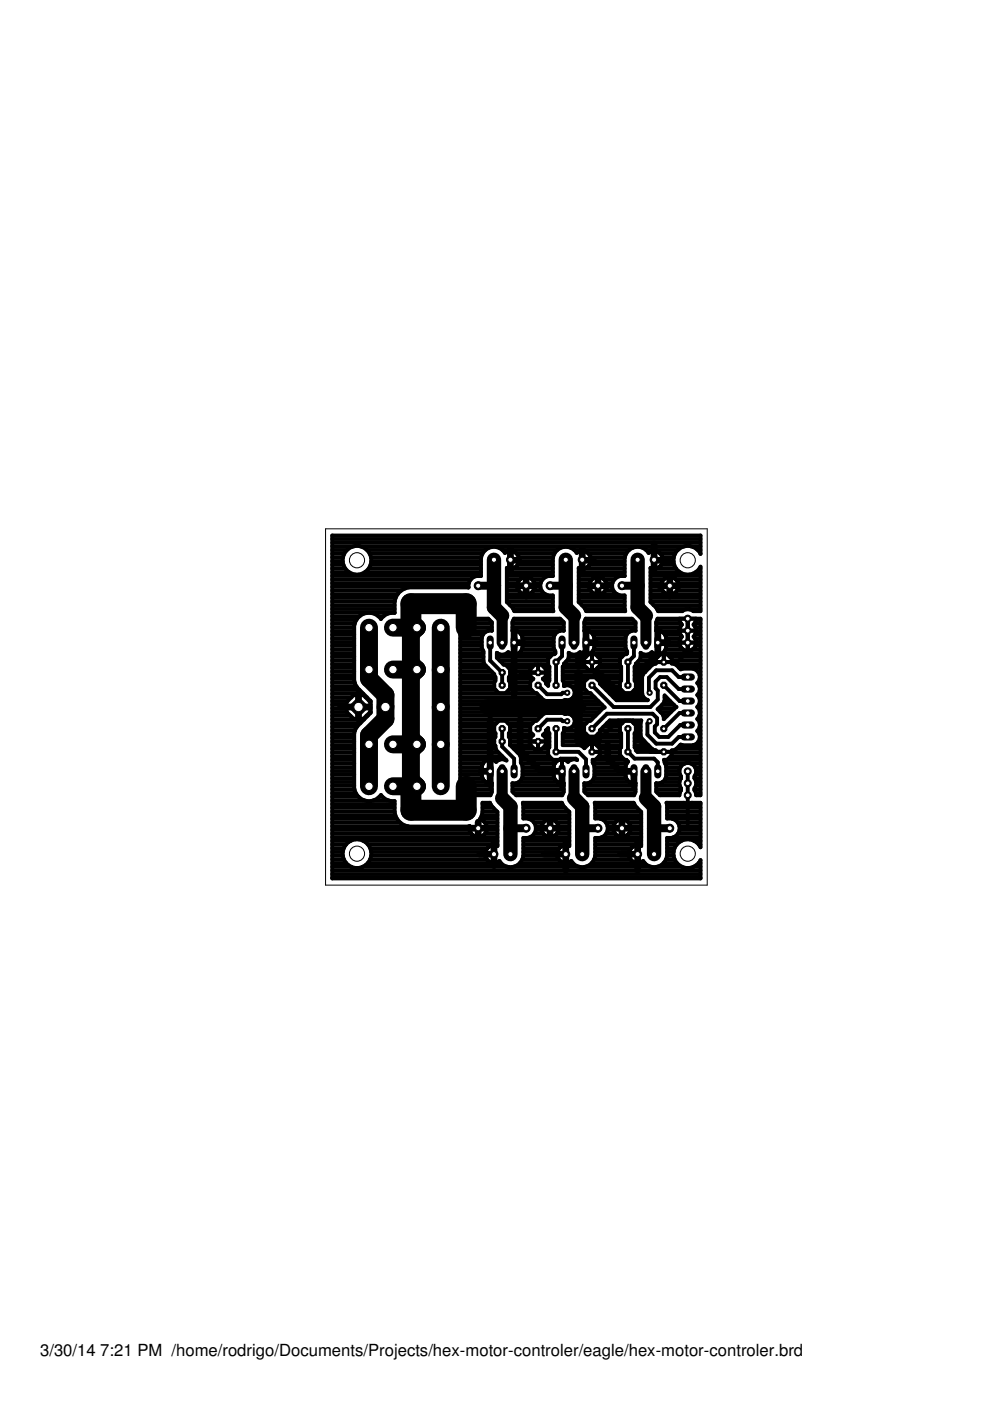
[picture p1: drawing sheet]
<svg xmlns="http://www.w3.org/2000/svg" width="210mm" height="297mm" viewBox="0 0 210 297" stroke-linecap="round" stroke-linejoin="round" font-family="sans-serif">
<defs><g id="words">
<g font-size="3.5">
<text x="8.5" y="287.5">3/30/14</text>
<text x="21.3" y="287.5">7:21 PM /home/rodrigo/Documents/Projects/hex-motor-controler/eagle/hex-motor-controler.brd</text>
</g>
</g></defs>
<g fill="none" stroke="#000" stroke-width=".83">
<path d="M70.4 119.7h2.4M70.4 119h2.3M70.4 118.2h2.3M70.4 117.4h2.6M70.4 116.6h3.2M70.4 115.8h4.7M70.4 115.1h78.1M70.4 114.3h78.1M76.3 115.8h68.9M77.8 116.6h25.1M78.4 117.4h23.9M78.6 119.7h23.4"/>
<path d="M78.7 118.2h23.3M78.7 119h23.3M106.5 116.6h11.7M108.2 118.7h1.9M108.2 116.8v3.8M108.2 119.7h.1M108.2 119h.1M108.2 118.2h.1M108.2 117.4h.1M109.6 117.4h7.9M109.8 119.7a1.86 1.86 0 0 0-.3-2.4 1.86 1.86 0 0 0-2.4-.1 2.76 2.76 0 0 0-3-1.2 2.76 2.76 0 0 0-2.1 2.3v3.8a2.14 2.14 0 0 0-2.7 2.5M109.8 119.7l-.5 .5-.7 .3"/>
<path d="M109.8 119.7h7.4M110 118.2h7.3M110.1 119h7.1M121.8 116.6h11.6M123.4 118.7h1.9M123.4 116.8v3.8M123.4 119.7h.1M123.4 119h.1M123.4 118.2h.1M123.4 117.4h.1M124.8 117.4h8M125 119.7a1.86 1.86 0 0 0-.3-2.4 1.86 1.86 0 0 0-2.4-.1 2.74 2.74 0 0 0-2.9-1.2 2.74 2.74 0 0 0-2.2 2.3v3.8a2.13 2.13 0 0 0-2.7 2.1 2.13 2.13 0 0 0 2.7 2v2.9"/>
<path d="M125 119.7l-.5 .5-.7 .3M125 119.7h7.4M125.2 118.2h7.3M125.3 119h7.1M137 116.6h6.7M138.7 116.8v3.8M138.7 118.7h1.8M138.7 119.7h.1M138.7 119h.1M138.7 118.2h.1M138.7 117.4h.1M140 117.4h3.2"/>
<path d="M140.2 119.7h2.8M140.3 119.7a1.87 1.87 0 0 0-.4-2.4 1.87 1.87 0 0 0-2.4-.1 2.76 2.76 0 0 0-2.9-1.2 2.76 2.76 0 0 0-2.2 2.3v3.8a2.13 2.13 0 0 0-2.6 2.1 2.13 2.13 0 0 0 2.6 2v2.9M140.5 118.2h2.4M140.5 119h2.3M146.5 115.8h2M147.9 116.6h.6M148.5 117.4h.1M148.5 117.4v-3.9h-78.1v72.7h78.1v-3.8a3 3 0 0 1-2.8 1.6 3 3 0 0 1-2.7-1.8M148.5 117.4a3 3 0 0 0-4.6-1 3 3 0 0 0 0 4.7 3 3 0 0 0 4.6-1v9.5h-1.5a1.91 1.91 0 0 0-2.4 0h-5.1l-.4-.8-1.2-1.1v-7.3a1.88 1.88 0 0 0 2.4-.7M70.4 139.3h4.7M70.4 138.5h4.7M70.4 137.7h4.7"/>
<path d="M70.4 136.9h4.7M70.4 136.1h4.7M70.4 135.4h4.7M70.4 134.6h4.7M70.4 133.8h4.7M70.4 133h4.7M70.4 132.2h4.8M70.4 131.4h5.2M70.4 130.7h5.8M70.4 129.9h13.3M70.4 129.1h13.3M70.4 128.3h13.3"/>
<path d="M70.4 127.6h13.3M70.4 126.8h13.5M70.4 126h13.9M70.4 125.2h14.7M70.4 124.4h28.9M70.4 123.6h29M70.4 122.9h29.4M70.4 122.1h31.6M70.4 121.3h3.6M70.4 120.5h2.8M77.4 121.3h24.6M78.2 120.5h23.8"/>
<path d="M80.2 130.7h1.1M83.7 127.6v2.3a3.1 3.1 0 0 0-2.9 1.3 3.1 3.1 0 0 0-3.3-1.2 3.1 3.1 0 0 0-2.4 2.7v11.6l.2 .8 .4 .7 2.9 2.9v2.4l-2.9 2.9-.4 .7-.2 .8v11.6a3.2 3.2 0 0 0 2.3 2.7 3.2 3.2 0 0 0 3.4-1.2 3.1 3.1 0 0 0 2.9 1.2v2.5a3.5 3.5 0 0 0 3 2.9h12.9v.8M97.6 139.3h4.9M97.6 138.5h4.9M97.6 137.7h4.7M97.6 136.9h4.6M97.6 136.1h4.6M97.6 135.4h4.6M97.6 134.6h4.8M97.6 133.8h5.8M97.6 133h6.7M97.6 132.2h6.7"/>
<path d="M97.6 131.4h6.2M99.3 124.5v.1M99.3 124.5h-12.6a3.5 3.5 0 0 0-3 3.1M103.9 136.2v3.9l2.6 2.5v2.7M104.3 133.7a1.84 1.84 0 0 0-2.1 1.4v2.3l.3 .7v2.2l.2 .6 2.1 2v.4l.3 .3v.7l-.3 .3v1.4l1 1h1.4l.9-1v-1.4l-.2-.3v-.7l.2-.3v-1.4l-.9-1h-.4l-1.5-1.4v-1.1a1.71 1.71 0 0 0 2.4-.1 1.78 1.78 0 0 0 1.9 .4 1.78 1.78 0 0 0 1.2-1.6v-1.7M104.3 133.7v-1.8l-.8-.7h-5.9v37.4h6.4l.3-.7v-1.8M104.3 133.7h.1M105.3 139.3h11.3M105.3 138.5h.1M107.5 127.6h9.7M107.5 126.8h9.7M107.5 126h3.6"/>
<path d="M107.5 125.2h2.5M107.5 124.4h2.2M107.5 123.6h2.3M107.5 122.9h2.8M107.5 122.1h9.7M107.5 121.3h9.7M107.5 120.5h.3M107.5 138.5h.5M107.9 120.5l-.4-.1v7.3l1.2 1.1 .4 .8h8.2l-.1-.5M107.9 120.5h.7M108.1 128.3h9.1M108.2 120.5h.1"/>
<path d="M108.6 120.5h8.6M108.6 133.7h.1M108.6 133h10.9M108.6 132.2h10.9M108.7 133.7l.9 .1M108.8 129.1h8.4M108.8 131.4h10.2M109 136.2h1.8M109 133.7v5.1M109 138.5h.1M109 137.7h.1M109 136.9h.1"/>
<path d="M109 136.1h.1M109 135.4h.1M109 134.6h.1M109 133.8h.1M109.6 133.8h9M109.6 133.8a1.79 1.79 0 0 1 1.2 1.6M109.7 124.2h3.7M109.8 123.6a1.85 1.85 0 0 1 1.7-1.3 1.85 1.85 0 0 1 1.8 1.3M109.8 123.6l-.1 .9 .3 .7M110 125.2a1.85 1.85 0 0 0 3.1 0M110 138.5h7.8M110.5 134.6h7.1"/>
<path d="M110.7 137.7h6.8M110.8 136.9h6.6M110.8 136.1h6.6M110.8 135.4h6.6M111.5 122.3v3.7M111.5 126h.1M111.5 125.2h.1M111.5 124.4h.1M111.5 123.6h.1M111.5 122.9h.1M112 126h3.6M112.8 122.9h2.2"/>
<path d="M113.1 125.2h1.7M113.3 123.6l.1 .7-.3 .9M113.3 123.6h1.3M113.4 124.4h1.2M119.2 136.2v2.9l-1.3 1.3v4.9M119.5 133.7a1.81 1.81 0 0 0-2.1 1.4v2.3l.4 .7v.4l-.2 .2h-.4l-1 1v1.4l.3 .2v3l-.3 .3v.8l-.4-.5v-.3l-.7-.7M119.5 133.7v-1.8l-.8-.7h-9.7l-.4 .7v1.8M119.5 133.7h.1M120.6 139.3h3.7M120.6 138.5h.1M122.7 127.6h9.7M122.7 126.8h9.7"/>
<path d="M122.7 126h3.6M122.7 125.2h2.5M122.7 124.4h2.2M122.7 123.6h2.3M122.7 122.9h2.8M122.7 122.1h9.7M122.7 121.3h9.7M122.7 120.5h.4M122.7 138.5h.5M123.1 120.5l-.4-.1v7.3l1.2 1.1 .4 .8h8.3l-.2-.5M123.1 120.5h.7M123.4 128.3h9"/>
<path d="M123.4 120.5h.1M123.8 120.5h8.6M123.9 133.7a1.8 1.8 0 0 1 2.1 1.7M123.9 133.7v.1M123.9 133h10.8M123.9 132.2h10.8M124.1 129.1h8.3M124.1 131.4h10.2M124.2 136.2h1.8M124.2 133.7v5.1M124.2 138.5h.1M124.2 137.7h.1"/>
<path d="M124.2 136.9h.1M124.2 136.1h.1M124.2 135.4h.1M124.2 134.6h.1M124.2 133.8h.1M124.8 133.8h9M124.8 138.7h-1.1l-.7-.4a1.71 1.71 0 0 1-2.4 .1v1l-.2 .5-.8 .8v.4l-.3 .2v3l.3 .3v.9a1.59 1.59 0 0 1 2.3 1.3 1.59 1.59 0 0 1-2.1 1.6l-.5 .2M124.9 124.2h3.7M125.2 138.5h7.8M125.5 138.7v3.3M125.5 139.3h.1M125.8 134.6h7.1"/>
<path d="M125.9 137.7h6.9M126 135.4v1.7a1.78 1.78 0 0 1-1.2 1.6M126 136.9h6.6M126 136.1h6.6M126 135.4h6.6M126.8 139.3h5.1M126.8 122.3v3.7M126.8 126h.1M126.8 125.2h.1M126.8 124.4h.1M126.8 123.6h.1M126.8 122.9h.1"/>
<path d="M127.2 126h3.6M128.1 122.9h2.2M128.3 125.2h1.7M128.5 123.6l.1 .9-.3 .7M128.5 123.6a1.86 1.86 0 0 0-2.7-1 1.86 1.86 0 0 0-.4 2.9 1.86 1.86 0 0 0 2.9-.3M128.5 123.6h1.4M128.6 124.4h1.2M134.4 136.2v2.9l-1.3 1.3v4.9M134.7 133.7a1.81 1.81 0 0 0-2.1 1.4v2.3l.4 .7v.4l-.2 .2h-.4l-1 1v1.4l.3 .2v3l-.3 .3v1.4l1 1h1.4l1-1v-1.4l-.2-.3v-3l.2-.2v-.4l.8-.8 .2-.5v-1a1.69 1.69 0 0 0 2.4-.1l.7 .4h1.2M134.7 133.7v-1.8l-.7-.7h-9.8l-.3 .7v1.8M134.7 133.7h.1M135.8 139.3h3.7"/>
<path d="M135.8 138.5h.1M137.9 127.6h10.6M137.9 126.8h10.6M137.9 126h3.7M137.9 125.2h2.6M137.9 124.4h2.3M137.9 123.6h2.4M137.9 122.9h2.8M137.9 122.1h10.6M137.9 121.3h6.2M137.9 120.5h.4M138 138.5h.5"/>
<path d="M138.6 128.3h9.9M138.7 120.5h.1M139.1 120.5h4.2M139.1 133.7l1 .1M139.1 133.7v-1.8l.3-.7h9.1v37.4h-.9l-.4-1.4a1.64 1.64 0 0 0 0-2.2M139.1 133.7v.1M139.1 133h5.1M139.1 132.2h5.3M139.3 129.1h9.2M139.3 131.4h4.8M139.5 136.2h1.7M139.5 133.7v5.1"/>
<path d="M139.5 138.5h.1M139.5 137.7h.1M139.5 136.9h.1M139.5 136.1h.1M139.5 135.4h.1M139.5 134.6h.1M139.5 133.8h.1M140 133.8h4.1M140.1 138.7l-1 1v1l-.8 .2-1.5 1.6M140.1 138.7h1.3l1 1v1l.9 .2 1 1 .4-.1h2.2l.7 .2 .5 .5 .3 .7M140.1 133.8a1.73 1.73 0 0 1 1.1 1.6M140.2 124.2h3.7"/>
<path d="M140.3 123.6a1.86 1.86 0 0 1 1.7-1.3 1.86 1.86 0 0 1 1.8 1.3M140.3 123.6l-.1 .9 .3 .7M140.5 138.5h8M140.7 138.7v1.7M140.7 139.3h.1M141 134.6h3.3M141.1 137.7h3.7M141.2 135.4v1.7a1.8 1.8 0 0 1-1.1 1.6M141.2 136.9h3M141.2 136.1h2.9M141.2 135.4h3.1M142 139.3h6.5"/>
<path d="M142 122.3v3.7M142 126h.1M142 125.2h.1M142 124.4h.1M142 123.6h.1M142 122.9h.1M142.5 126h6M143.3 122.9h5.2M143.6 125.2h4.9M143.8 123.6a1.87 1.87 0 0 1-1 2.3 1.87 1.87 0 0 1-2.3-.7M143.8 123.6h4.7M143.8 124.4h4.7"/>
<path d="M144.1 133.7h3.5M144.1 136.2h3.5M144.1 131.2l.1 .8 .4 .4a1.78 1.78 0 0 0 0 2.6l-.4 .5-.1 .6M144.1 136.1a1.76 1.76 0 0 0 .8 1.7 1.76 1.76 0 0 0 1.9-.1M145.8 131.2v7l-2.2 2.2h-4.5M145.8 137.7h.1M145.8 136.9h.1M145.8 136.1h.1M145.8 135.4h.1M145.8 134.6h.1M145.8 133.8h.1M145.8 133h.1"/>
<path d="M145.8 132.2h.1M145.8 131.4h.1M146.8 137.7h1.7M147.2 132.2h1.3M147.3 135.4h1.2M147.4 134.6h1.1M147.4 133h1.1M147.5 136.9h1M147.5 121.3h1M147.6 131.4h.9M147.6 136.1a1.8 1.8 0 0 1-.8 1.6M147.6 131.2l-.2 .8-.4 .4a1.73 1.73 0 0 1 0 2.6l.4 .5 .2 .6"/>
<path d="M147.6 136.1h.9M147.6 133.8h.9M148.3 120.5h.2M70.4 158h4.7M70.4 157.2h4.7M70.4 148.6h3.3M70.4 159.6h4.7M70.4 158.8h4.7M70.4 156.4h4.7M70.4 155.7h4.7M70.4 154.9h4.9M70.4 154.1h5.3"/>
<path d="M70.4 153.3h6M70.4 152.5h6.8M70.4 151.7h3.9M70.4 151h3.1M70.4 150.2h3.1M70.4 149.4h3.1M70.4 147.8h4.1M70.4 147.1h6.6M70.4 146.3h5.8M70.4 145.5h5.2M70.4 144.7h4.8M70.4 143.9h4.7"/>
<path d="M70.4 143.2h4.7M70.4 142.4h4.7M70.4 141.6h4.7M70.4 140.8h4.7M70.4 140h4.7M73.5 148.8l1.5-1.4h.9v5h-.9l-1.5-1.5v-.9h5v.9l-1.5 1.5h-.9v-5h.9l1.5 1.4v1h-5zM75.9 148.6h.2M75.9 151.7h.2M75.9 151h.2M75.9 150.2h.2M75.9 149.4h.2M75.9 147.8h.2"/>
<path d="M77.5 147.8h.3M77.7 151.7h.3M78.3 148.6h.3M78.5 151h.1M78.5 150.2h.1M78.5 149.4h.1M97.6 158h7.3M97.6 157.2h7.2M97.6 148.6h29.2M97.6 159.6h8.1M97.6 158.8h7.5M97.6 156.4h7.3"/>
<path d="M97.6 155.7h7.5M97.6 154.9h7.2M97.6 154.1h7.2M97.6 153.3h7.7M97.6 152.5h16.4M97.6 151.7h17.2M97.6 151h29.4M97.6 150.2h30.2M97.6 149.4h30M97.6 147.8h17M97.6 147.1h16.3M97.6 146.3h7.5"/>
<path d="M97.6 145.5h7.2M97.6 144.7h7.2M97.6 143.9h7.5M97.6 143.2h7.2M97.6 142.4h6.6M97.6 141.6h5.9M97.6 140.8h5.1M97.6 140h4.9M105.9 140h10.3M106.5 154.5v3.8l2.5 2.5v2.7M106.7 140.8h9.5M107.7 153.3h5.2"/>
<path d="M107.8 146.3h4.9M107.8 141.6h4.9M107.9 155.7h5M107.9 143.9h5.2M108.1 156.4h4.4M108.1 157.2h8.4M108.1 154.9h4.3M108.1 154.1h4.3M108.1 145.5h4.3M108.1 144.7h4.3M108.1 143.2h4.3M108.1 142.4h4.3"/>
<path d="M108.2 158h4.3M108.9 158.8h4.4M109.7 159.6h6.5M110.3 142.6h5.5M113.1 143.9l-.7-.6v-1.4l1-1h1.4l1 1v1.4l-.7 .6M113.1 143.9l-.7 .7v1.4l1 1h.3l1.5 1.4 .5 .2M114.1 158h.1M114.1 145.3l1.9 1.9h3l.3-.3h1M114.1 140.9v1.7M114.1 157.2v1.7M114.1 158.8h.1M114.1 142.4h.1"/>
<path d="M114.1 141.6h.1M114.9 158.8h1.3M115.1 143.9h1.4M115.3 155.7h1.2M115.5 141.6h1M115.7 158h.8M115.7 156.4h.8M115.8 154.9h.4M115.8 144.7h.4M115.8 143.2h.7M115.8 142.4h.7M116.2 158.7v1.4l1 1h1.4"/>
<path d="M117.9 154.5v4.9h4.8l1.5 1.6v2.5M119.3 157.2h12.4M119.3 156.4h12.4M119.3 155.7h5M119.3 143.9h5.2M119.3 143.2h12.4M119.3 142.4h12.4M119.3 141.6h5.1M119.6 154.9h4.2M119.6 144.7h4.2M119.6 140.8h4.2M120.2 140h3.6"/>
<path d="M120.3 152.9h-1l-.3-.3h-3l-1.9 1.9M121.1 145.5h2.7M121.3 154.1h2.5M121.3 151.7h5M121.5 147.8h4.5M121.7 146.3h2.4M121.8 153.3h2.5M121.8 152.5h3.7M121.8 147.1h3.5M122.9 158l1 .6 .9-.9h1.4l1 1M123.8 140.4h3.4M124.6 158h-5.3v-2.6l.3-.2v-.9a1.59 1.59 0 0 0 2.3-1.3 1.59 1.59 0 0 0-2.1-1.6l-.5-.2h-3.6l-.5 .2-1.5 1.4h-.3l-1 1v1.4l.7 .7-.7 .6v1.4l1 1h1.4l1-1v-1.4l-.7-.6 .7-.7v-.4l.4-.4v.8l.3 .2v3.1l-.3 .2"/>
<path d="M125.5 159.4h1.7M125.5 157.7v1.7M125.5 158h.1M125.5 145.3l4.6 4.6h7.8l1.6-1.6v-1.9l-.5-.5v-1.4l1-.9h1.4l2.5 2.5h1.9M125.5 158.8h.1M125.5 141.6h.1M125.5 140.8h.1M125.5 140h.1M126.5 158h5.2M126.5 143.9h5.2M126.7 141.6h5M126.7 155.7h5"/>
<path d="M127.2 158.7v1.4l-1 1h-.5v.6l.3 .7v2.3l-.2 .6-.6 .5M127.2 159.6h4.2M127.2 158.8h4.2M127.2 154.9h4.2M127.2 144.7h4.2M127.2 140.8h4.2M127.2 140h4.2M127.7 145.5h3.7M127.9 154.1h3.5M128.5 146.3h3.2M128.7 153.3h3.3M129.3 147.1h6.9"/>
<path d="M130.1 147.8h6.4M131.1 152.8l-3.2 3.1M131.4 158.7l.3-.2v-3.1l-.3-.2v-1.4l1-1h1.4l1 1v1.4l-.2 .2v3.1l.2 .2M131.4 158.7v1.4l1 1h.4l.4 .4-.4 .5-.2 .7M133.1 154.5v4.9l1.5 1.4h4.1l.8 .8v1.9M134.2 152.8l1.2 1.1v3l2.5 2.5h4.5M134.3 153.3h1.5M134.5 146.3h1.6M134.6 158h2.9M134.6 157.2h2.1M134.6 156.4h1.4M134.6 155.7h1.2"/>
<path d="M134.6 143.9h1.5M134.6 143.2h1.6M134.6 142.4h2.3M134.6 141.6h3.1M134.8 158.8h3.5M134.8 154.9h1M134.8 154.1h1M134.8 145.5h1.3M134.8 144.7h1.3M134.8 140.8h3.8M135.5 140h3.6M136.4 157l1.9 1.9 .8 .2v.4l-4-.1-.3-.3v-.4"/>
<path d="M136.4 157h.1M136.8 142.5l-.7 .9v3.6a1.52 1.52 0 0 0 1.3 1.4l-6.7 .1-3.5-3.6v-.3l-1-1h-1.4l-1 1v1.4l1 1h.4l3 3-.3 .1-2.7 2.7h-.4l-1 1v1.4l1 1h1.4l1-1v-.4l2.1-2.1h6.7l-.2 .4v2.9l.6 1M136.8 142.5h.1M137.7 152.9l-.4 .5v2.4l1.8 1.9h3.4l1.4-1.4h1.9M139.6 150.2h3.4M140 151h2.3M140.4 149.4h2.5M140.6 151.7h.9M140.7 159.4h.1M140.7 145.3l3.4 3.3h1.7M140.7 140h.1M140.9 148.6h1.2"/>
<path d="M140.9 147.4l2.5 2.5-2.7 2.6-.2-1-1.1-1.1 1.3-1.3 .2-.5zM140.9 147.8h.4M142.4 159.6h6.1M142.4 140h6.1M143.1 140.8h5.4M143.4 158.8h5.1M144 141.6h4.5M144.2 158h.5M145.8 153.7h-1.6l-2.5 2.6h-1.9l-1-1v-1.3l.5-.5v-1.2l-.9-1h-9.7l-3.2 3.2M145.8 151.2h-1.7l-3.4 3.3M145.8 143.6h-1.9l-1.4-1.5h-3.4l-1.5 1.6v3l.1 .2M147 158h1.5"/>
<path d="M147.9 154.9h.6M147.9 152.5h.6M147.9 144.7h.6M147.9 142.4h.6M148.1 150.2a1.75 1.75 0 0 1-.3 2.2 1.7 1.7 0 0 1 0 2.6 1.77 1.77 0 0 1 .5 1.8 1.77 1.77 0 0 1-1.4 1.2h-2.2l-.4-.1-1 1-.9 .2v1l-1 1h-.6l.4 1.3v2.3l-.2 .6-.5 .5M148.1 147.1l-.3 .3a1.7 1.7 0 0 1 0 2.5l.3 .3M148.1 157.2h.4M148.1 150.2h.4M148.1 147.1h.4M148.2 149.4h.3M148.2 147.8h.3M148.3 155.7h.2"/>
<path d="M148.3 151.7h.2M148.3 145.5h.2M148.3 143.9h.2M148.4 148.6h.1M148.4 143.2v.7l-.6 .9a1.71 1.71 0 0 1 .3 2.3M148.4 156.4h.1M148.4 154.1h.1M148.4 153.3h.1M148.4 151h.1M148.4 146.3h.1M148.4 143.2h.1M70.4 168.1h5"/>
<path d="M70.4 167.4h4.8M70.4 166.6h4.7M70.4 165.8h4.7M70.4 165h4.7M70.4 164.2h4.7M70.4 163.5h4.7M70.4 162.7h4.7M70.4 161.9h4.7M70.4 161.1h4.7M70.4 160.3h4.7M70.4 179.9h2.5M70.4 179.1h2.9"/>
<path d="M70.4 178.3h3.9M70.4 177.5h35.1M70.4 176.7h29.5M70.4 176h29.2M70.4 175.2h16M70.4 174.4h14.4M70.4 173.6h13.8M70.4 172.8h13.4M70.4 172h13.3M70.4 171.3h13.3M70.4 170.5h13.3M70.4 169.7h6.9"/>
<path d="M70.4 168.9h5.6M72.9 179.8a3 3 0 0 1 2.8-1.9 3 3 0 0 1 2.8 1.9M72.9 179.8l-.2 .8v.8l.2 .8M77 178.3h28.5M78 179.1h27.5M78.5 179.8l.2 .8v.8l-.2 .8M78.5 179.9h24.8M79.1 169.7h3.3M80.4 168.9h.7M97.6 168.1h6.6M97.6 167.4h6.7M97.6 166.6h6.7"/>
<path d="M97.6 165.8h5.4M97.6 165h4.7M97.6 164.2h4.6M97.6 163.5h4.6M97.6 162.7h4.6M97.6 161.9h4.8M97.6 161.1h5.7M97.6 160.3h8.9M99.5 175.6h3.8M99.5 175.2h.1M99.6 176a1.85 1.85 0 0 0 1.8 1.5 1.85 1.85 0 0 0 1.8-1.5M101.4 174.1v3.4"/>
<path d="M101.4 174.1h.1M101.4 176.7h.1M101.4 176h.1M101.4 175.2h.1M101.4 174.4h.1M101.8 173.6h3.7M102.2 162.7a1.78 1.78 0 0 1 1.1-1.6 1.78 1.78 0 0 1 1.9 .4 1.65 1.65 0 0 1 2.2-.3l-2.1-2.1-.2-1-.3-.2v-1.4l.3-.2v-.9l-.3-.2v-1.4l1-1h1.4l.9 1v1.4l-.2 .2v.9l.2 .2v1.4l2.1 2.1 .2 .6v1.1l.4 .7v2.3l-.3 .6-.5 .5M102.2 163.5h1.7M102.2 162.7v1.7a1.79 1.79 0 0 0 2.1 1.7M102.2 172.8h3.3M102.3 172h3.1M102.3 171.3h2.3"/>
<path d="M102.3 170.5h1.7M102.8 174.4h2.7M102.9 176.7h2.6M103.2 175.2h2.3M103.2 176a1.83 1.83 0 0 0-1.5-2.2l.4-.7 .2-.8v-2.1h1.6l.4 .7 1.2 1.2v7.3a1.86 1.86 0 0 0-2 .2 1.86 1.86 0 0 0-.6 1.9M103.2 176h2.3M103.9 161v5.1M103.9 165.8h.1M103.9 165h.1M103.9 164.2h.1M103.9 163.5h.1M103.9 162.7h.1"/>
<path d="M103.9 161.9h.1M103.9 161.1h.1M104.3 166.1h.1M104.6 161.1h1.2M104.7 179.2v3.8M104.7 179.9h.1M107.1 161.1h.2M108.6 166.1h.1M108.6 167.4h10.9M108.6 166.6h10.9M108.9 168.1h10.5M110 165.8l-.6 .3h-.8"/>
<path d="M110 165.8h8.2M110.3 160.3h6.1M110.4 161.1h8.1M110.6 161.9h7M110.6 165h6.9M110.8 164.2h6.6M110.8 163.5h6.6M110.8 162.7h6.6M110.9 170.5h8.4M111 179.9h7.6M111 179.1h9.7M111 178.3h9.7"/>
<path d="M111 172.8h9.7M111 172h9.6M111 171.3h8.8M112.1 173.6h8.6M112.3 177.5h8.4M113.2 174.4h2M113.3 176.7h1.9M113.6 175.2a2.17 2.17 0 0 0-2.6-1.7l-.2-3.3h8.3l.4 .7 1.2 1.2v7.3a1.84 1.84 0 0 0-2.1 .5M113.6 175.2a2.14 2.14 0 0 1-2.6 2.5v3.8M113.6 176h1.2M113.6 175.2h1.2M114.8 175.6h3.7"/>
<path d="M114.8 176a1.85 1.85 0 0 0 1.8 1.5 1.85 1.85 0 0 0 1.8-1.5M115.2 174.4a1.89 1.89 0 0 1 2.8 0M115.2 174.4l-.4 .8v.8M116.6 173.8v3.7M116.6 176.7h.1M116.6 176h.1M116.6 175.2h.1M116.6 174.4h.1M117.4 163.5h1.8M117.4 162.7v1.7a1.76 1.76 0 0 0 2.1 1.7M118 174.4l.4 .8v.8M118 174.4h2.7"/>
<path d="M118.1 176.7h2.6M118.4 175.2h2.3M118.4 176h2.3M118.6 179.9a1.87 1.87 0 0 0-.4 1.9 1.87 1.87 0 0 0 1.6 1.2M118.6 161.1l.3-.3h3.2l.3 .3M118.6 161.1a1.76 1.76 0 0 1 1.8 .4 1.59 1.59 0 0 1 2-.4M118.6 161.1a1.79 1.79 0 0 0-1.2 1.6M119.2 161v5.1M119.2 165.8h.1M119.2 165h.1M119.2 164.2h.1M119.2 163.5h.1"/>
<path d="M119.2 162.7h.1M119.2 161.9h.1M119.2 161.1h.1M119.5 166.1h.1M119.5 166.1v1.8l-.3 .7h-9.8l-.8-.7v-1.8M119.8 161.1h1.3M120 179.2v3.8M120 179.9h.1M122.3 161.1h.1M123.9 166.1h.1M123.9 167.4h10.8M123.9 166.6h10.8"/>
<path d="M124.2 168.1h10.4M125.2 165.8l-.6 .3h-.7M125.3 165.8h8.1M125.7 161.1h7.1M125.8 161.9h7.1M125.9 165h6.9M126 164.2h6.6M126 163.5h6.6M126 162.7h6.6M126.2 170.5h8.3M126.2 179.9h7.6M126.2 179.1h9.8"/>
<path d="M126.2 178.3h9.8M126.2 172.8h9.8M126.2 172h9.6M126.2 171.3h8.9M127 160.3h4.7M127.3 173.6h8.7M127.6 177.5h8.4M128.5 174.4h2M128.5 176.7h1.9M128.8 175.2h1.2M128.8 176h1.2M130 175.6h3.7"/>
<path d="M130 176a1.85 1.85 0 0 0 1.9 1.5 1.85 1.85 0 0 0 1.8-1.5M130.5 174.4a1.89 1.89 0 0 1 2.8 0M130.5 174.4l-.5 .8v.8M131.9 173.8v3.7M131.9 176.7h.1M131.9 176h.1M131.9 175.2h.1M131.9 174.4h.1M132.6 162.7v1.7a1.76 1.76 0 0 0 2.1 1.7M132.6 163.5h1.8v2.6M133.3 174.4l.4 .8v.8M133.3 174.4h2.7"/>
<path d="M133.3 176.7h2.7M133.7 175.2h2.3M133.7 176h2.3M133.8 179.9a1.87 1.87 0 0 1 2.2-.5v-7.3l-1.3-1.2-.4-.7h-8.2l.1 3.3a2.13 2.13 0 0 1 2.7 2.1 2.13 2.13 0 0 1-2.7 2.1v3.8M133.8 179.9l-.4 .6-.1 1M134.4 165.8h.1M134.4 165h.1M134.4 164.2h.1M134.7 166.1h.1M134.7 166.1v1.8l-.2 .7h-9.8l-.8-.7v-1.8M135.2 179.2v3.8M135.2 179.9h.1"/>
<path d="M139.1 166.1h.1M139.1 167.4h5.3M139.1 166.6h5M139.4 168.1h4.7M140.5 165.8l-.7 .3h-.7M140.5 165.8h3.6M140.8 161.1h7.7M141 161.9h4.2M141.1 165h3.3M141.2 164.2h3M141.2 163.5h2.9M141.2 162.7h3.1"/>
<path d="M141.4 170.5h7.1M141.4 179.9h1.6M141.4 179.1h2.1M141.4 178.3h3.1M141.4 172.8h7.1M141.4 172h7.1M141.4 171.3h7.1M142.2 160.3h6.3M142.6 173.6h5.9M142.8 177.5h5.7M143 179.8l-.2 .8 .2 1.6M143.7 174.4h4.8"/>
<path d="M143.8 176.7h4.7M144.1 175.2h4.4M144.1 175.2a2.14 2.14 0 0 1-2.7 2.5v3.8M144.1 175.2a2.19 2.19 0 0 0-2.7-1.7v-2.9l-.1-.4h3.7l.7 .2 .9-.2h1.9v9.4a3 3 0 0 0-2.8-1.7 3 3 0 0 0-2.7 1.9M144.1 176h4.4M144.4 165a1.71 1.71 0 0 0 0 2.2l-.3 1.4h-4.2l-.8-.7v-1.8M144.4 165v-.4a1.78 1.78 0 0 1 .2-2.4 1.78 1.78 0 0 1 2.4 0 1.78 1.78 0 0 1 .2 2.4v.4M145.8 163.5v11.1M145.8 170.2h.1M146.5 161.9h2M147.2 178.3h1.3M147.2 167.4h1.3"/>
<path d="M147.3 165h1.2M147.4 162.7h1.1M147.4 164.2h1.1M147.5 168.1h1M147.5 166.6h1M147.6 165.8h.9M147.6 163.5h.9M148.2 179.1h.3M70.4 183h3M70.4 186.1h78.1M70.4 185.3h78.1M70.4 184.5h78.1"/>
<path d="M70.4 183.8h4M70.4 182.2h2.5M70.4 181.4h2.3M70.4 180.6h2.3M72.9 182.2a3 3 0 0 0 2.8 1.8 3 3 0 0 0 2.8-1.8M76.9 183.8h30.7M78 183h28.2M78.5 182.2h24.7M78.7 181.4h24.2M78.7 180.6h24.2M102.8 181.1h2M102.9 181.5a1.86 1.86 0 0 0 1.7 1.5"/>
<path d="M104.7 182.2h.1M104.7 181.4h.1M104.7 180.6h.1M108.9 183.8h13.9M110.2 183h11.3M110.7 182.2h7.7M111 181.5a2.74 2.74 0 0 1-2.2 2.3 2.74 2.74 0 0 1-2.9-1.3l-1.1 .5M111 181.4h7.1M111 180.6h7.2M118.1 181.1h1.9M120 182.2h.1M120 181.4h.1"/>
<path d="M120 180.6h.1M124.1 183.8h13.9M125.5 183h11.2M126 182.2h7.7M126 182.2a2.74 2.74 0 0 1-2.3 1.6 2.74 2.74 0 0 1-2.6-1.3l-1 .5M126.2 181.5l-.2 .7M126.2 181.4h7.1M126.2 180.6h7.2M133.3 181.1h1.9M133.3 181.5a1.92 1.92 0 0 0 1.8 1.5M135.2 182.2h.1M135.2 181.4h.1"/>
<path d="M135.2 180.6h.1M139.3 183.8h5.3M140.7 183h2.8M141.2 182.2h1.8M141.4 181.5a2.76 2.76 0 0 1-2.1 2.3 2.76 2.76 0 0 1-2.9-1.3l-1.1 .5M141.4 181.4h1.4M141.4 180.6h1.4M147.1 183.8h1.4M148.1 183h.4"/>
<circle cx="75.7" cy="118.8" r="3"/>
<circle cx="125.5" cy="140.4" r="1.81"/>
</g>
<path d="M126.6 142.7l5 5h2.6l1.3-1.3v-3.7" fill="none" stroke="#000" stroke-width="2"/>
<path d="M122.7 142.7v14.3h4.1" fill="none" stroke="#000" stroke-width="1.8"/>
<path d="M103.3 149.9h19.4" fill="none" stroke="#000" stroke-width="3.3"/>
<g fill="none" stroke="#000" stroke-width="1.4">
<path d="M108.2 116.2v5.4M108.2 118.8h1.8M123.4 118.8h2.4M123.4 116.6v4.7M138.7 118.8h3M138.7 115.3v5.4M109 133.4v13.8M109 136.2h1.9M109.6 124.2h3.9M111.5 122.3v4.1M124.2 133.7v4.5l-1.5 1.5v1.1M124.2 136.2h2.1"/>
<path d="M124.9 124.2h3.8M126.8 122.3v3.8M139.5 133.4v5.2l-4 4.1M139.5 136.2h2.2M139.8 124.2h4.1M142 122v4.4M72.2 149.9h6M76 147v5.4M103.9 152.6v13.8M110.3 152.6v6.5l4.4 4.4h4.5v3.1M128.8 158v2.8l2.8 2.7h2.8v3.1M99.5 175.6h3.5"/>
<path d="M101.4 174.3v2.9M102 163.5h1.9M104.7 178.5v5M115.4 175.6h2.8M116.6 174v3.2M120 178.8v5.7M130.3 175.6h2.8M131.9 174v3.2M135.2 178.5v6M101.7 181.1h3M115.4 181.1h4.6M131.6 181.1h3.6"/>
</g>
<path d="M78.2 133.1v10.8l3.5 3.5v5l-3.5 3.5v10.8M83.3 133.1h5.1M87.1 131.8l1.3 1.3M88.4 133.1l-1.3 1.2v6.4l1.3 1.3M93.5 133.1v33.6M83.3 142h5.1M83.3 157.8h5.1M88.4 142l-1.3 1.2v13.4l1.3 1.2M88.4 157.8l-1.3 1.3v6.3l1.3 1.3M83.3 166.7h5.1M88.4 166.7l-1.3 1.3" fill="none" stroke="#000" stroke-width="3.8"/>
<path d="M87.1 131.8v-3.8h11.7v5.1M98.8 166.7v5.1h-11.7v-3.8" fill="none" stroke="#000" stroke-width="4.4"/>
<path d="M106.5 130.5v5.7M121.7 130.5v5.7M136.9 130.5v5.7M106.5 163.5v5.7M121.7 163.5v5.7M136.9 163.5v5.7" fill="none" stroke="#000" stroke-width="2.3"/>
<path d="M104.7 118.7v10.1l1.8 1.7M120 118.7v10.1l1.7 1.7M135.2 118.7v10.1l1.7 1.7M106.5 169.2l1.7 1.8v10.1M121.7 169.2l1.7 1.8v10.1M136.9 169.2l1.8 1.8v10.1" fill="none" stroke="#000" stroke-width="3"/>
<path d="M101.4 124.2h3.3M116.6 124.2h3.4M131.9 124.2h3.3M108.2 175.6h3.3M123.4 175.6h3.4M138.7 175.6h3.3" fill="none" stroke="#000" stroke-width="1.7"/>
<path d="M103.9 135.5v1.5" fill="none" stroke="#000" stroke-width="1.5"/>
<circle cx="103.9" cy="136.2" r=".51" fill="#fff" stroke="#000" stroke-width=".21"/>
<path d="M106.5 135.5v1.5" fill="none" stroke="#000" stroke-width="1.5"/>
<circle cx="106.5" cy="136.2" r=".51" fill="#fff" stroke="#000" stroke-width=".21"/>
<path d="M109 135.5v1.5" fill="none" stroke="#000" stroke-width="1.5"/>
<circle cx="109" cy="136.2" r=".51" fill="#fff" stroke="#000" stroke-width=".21"/>
<circle cx="114.1" cy="145.3" r=".71" fill="#000" stroke="#000" stroke-width=".21"/>
<circle cx="114.1" cy="145.3" r=".4" fill="#fff" stroke="#000" stroke-width=".21"/>
<circle cx="106.5" cy="145.3" r=".71" fill="#000" stroke="#000" stroke-width=".21"/>
<circle cx="106.5" cy="145.3" r=".4" fill="#fff" stroke="#000" stroke-width=".21"/>
<circle cx="114.1" cy="142.6" r=".71" fill="#000" stroke="#000" stroke-width=".21"/>
<circle cx="114.1" cy="142.6" r=".4" fill="#fff" stroke="#000" stroke-width=".21"/>
<circle cx="106.5" cy="142.6" r=".71" fill="#000" stroke="#000" stroke-width=".21"/>
<circle cx="106.5" cy="142.6" r=".4" fill="#fff" stroke="#000" stroke-width=".21"/>
<circle cx="101.4" cy="124.2" r=".85" fill="#000" stroke="#000" stroke-width=".21"/>
<circle cx="101.4" cy="124.2" r=".55" fill="#fff" stroke="#000" stroke-width=".21"/>
<circle cx="111.5" cy="124.2" r=".85" fill="#000" stroke="#000" stroke-width=".21"/>
<circle cx="111.5" cy="124.2" r=".55" fill="#fff" stroke="#000" stroke-width=".21"/>
<circle cx="108.2" cy="118.7" r=".85" fill="#000" stroke="#000" stroke-width=".21"/>
<circle cx="108.2" cy="118.7" r=".55" fill="#fff" stroke="#000" stroke-width=".21"/>
<circle cx="104.7" cy="118.7" r=".85" fill="#000" stroke="#000" stroke-width=".21"/>
<circle cx="104.7" cy="118.7" r=".55" fill="#fff" stroke="#000" stroke-width=".21"/>
<path d="M119.2 135.5v1.5" fill="none" stroke="#000" stroke-width="1.5"/>
<circle cx="119.2" cy="136.2" r=".51" fill="#fff" stroke="#000" stroke-width=".21"/>
<path d="M121.7 135.5v1.5" fill="none" stroke="#000" stroke-width="1.5"/>
<circle cx="121.7" cy="136.2" r=".51" fill="#fff" stroke="#000" stroke-width=".21"/>
<path d="M124.2 135.5v1.5" fill="none" stroke="#000" stroke-width="1.5"/>
<circle cx="124.2" cy="136.2" r=".51" fill="#fff" stroke="#000" stroke-width=".21"/>
<circle cx="125.5" cy="145.3" r=".71" fill="#000" stroke="#000" stroke-width=".21"/>
<circle cx="125.5" cy="145.3" r=".4" fill="#fff" stroke="#000" stroke-width=".21"/>
<circle cx="117.9" cy="145.3" r=".71" fill="#000" stroke="#000" stroke-width=".21"/>
<circle cx="117.9" cy="145.3" r=".4" fill="#fff" stroke="#000" stroke-width=".21"/>
<circle cx="125.5" cy="140.4" r=".71" fill="#000" stroke="#000" stroke-width=".21"/>
<circle cx="125.5" cy="140.4" r=".4" fill="#fff" stroke="#000" stroke-width=".21"/>
<circle cx="117.9" cy="140.4" r=".71" fill="#000" stroke="#000" stroke-width=".21"/>
<circle cx="117.9" cy="140.4" r=".4" fill="#fff" stroke="#000" stroke-width=".21"/>
<circle cx="116.6" cy="124.2" r=".85" fill="#000" stroke="#000" stroke-width=".21"/>
<circle cx="116.6" cy="124.2" r=".55" fill="#fff" stroke="#000" stroke-width=".21"/>
<circle cx="126.8" cy="124.2" r=".85" fill="#000" stroke="#000" stroke-width=".21"/>
<circle cx="126.8" cy="124.2" r=".55" fill="#fff" stroke="#000" stroke-width=".21"/>
<circle cx="123.4" cy="118.7" r=".85" fill="#000" stroke="#000" stroke-width=".21"/>
<circle cx="123.4" cy="118.7" r=".55" fill="#fff" stroke="#000" stroke-width=".21"/>
<circle cx="120" cy="118.7" r=".85" fill="#000" stroke="#000" stroke-width=".21"/>
<circle cx="120" cy="118.7" r=".55" fill="#fff" stroke="#000" stroke-width=".21"/>
<path d="M134.4 135.5v1.5" fill="none" stroke="#000" stroke-width="1.5"/>
<circle cx="134.4" cy="136.2" r=".51" fill="#fff" stroke="#000" stroke-width=".21"/>
<path d="M136.9 135.5v1.5" fill="none" stroke="#000" stroke-width="1.5"/>
<circle cx="136.9" cy="136.2" r=".51" fill="#fff" stroke="#000" stroke-width=".21"/>
<path d="M139.5 135.5v1.5" fill="none" stroke="#000" stroke-width="1.5"/>
<circle cx="139.5" cy="136.2" r=".51" fill="#fff" stroke="#000" stroke-width=".21"/>
<circle cx="140.7" cy="145.3" r=".71" fill="#000" stroke="#000" stroke-width=".21"/>
<circle cx="140.7" cy="145.3" r=".4" fill="#fff" stroke="#000" stroke-width=".21"/>
<circle cx="133.1" cy="145.3" r=".71" fill="#000" stroke="#000" stroke-width=".21"/>
<circle cx="133.1" cy="145.3" r=".4" fill="#fff" stroke="#000" stroke-width=".21"/>
<circle cx="140.7" cy="140.4" r=".71" fill="#000" stroke="#000" stroke-width=".21"/>
<circle cx="140.7" cy="140.4" r=".4" fill="#fff" stroke="#000" stroke-width=".21"/>
<circle cx="133.1" cy="140.4" r=".71" fill="#000" stroke="#000" stroke-width=".21"/>
<circle cx="133.1" cy="140.4" r=".4" fill="#fff" stroke="#000" stroke-width=".21"/>
<circle cx="131.9" cy="124.2" r=".85" fill="#000" stroke="#000" stroke-width=".21"/>
<circle cx="131.9" cy="124.2" r=".55" fill="#fff" stroke="#000" stroke-width=".21"/>
<circle cx="142" cy="124.2" r=".85" fill="#000" stroke="#000" stroke-width=".21"/>
<circle cx="142" cy="124.2" r=".55" fill="#fff" stroke="#000" stroke-width=".21"/>
<circle cx="138.7" cy="118.7" r=".85" fill="#000" stroke="#000" stroke-width=".21"/>
<circle cx="138.7" cy="118.7" r=".55" fill="#fff" stroke="#000" stroke-width=".21"/>
<circle cx="135.2" cy="118.7" r=".85" fill="#000" stroke="#000" stroke-width=".21"/>
<circle cx="135.2" cy="118.7" r=".55" fill="#fff" stroke="#000" stroke-width=".21"/>
<path d="M139.5 162.8v1.5" fill="none" stroke="#000" stroke-width="1.5"/>
<circle cx="139.5" cy="163.5" r=".51" fill="#fff" stroke="#000" stroke-width=".21"/>
<path d="M136.9 162.8v1.5" fill="none" stroke="#000" stroke-width="1.5"/>
<circle cx="136.9" cy="163.5" r=".51" fill="#fff" stroke="#000" stroke-width=".21"/>
<path d="M134.4 162.8v1.5" fill="none" stroke="#000" stroke-width="1.5"/>
<circle cx="134.4" cy="163.5" r=".51" fill="#fff" stroke="#000" stroke-width=".21"/>
<circle cx="140.7" cy="154.5" r=".71" fill="#000" stroke="#000" stroke-width=".21"/>
<circle cx="140.7" cy="154.5" r=".4" fill="#fff" stroke="#000" stroke-width=".21"/>
<circle cx="133.1" cy="154.5" r=".71" fill="#000" stroke="#000" stroke-width=".21"/>
<circle cx="133.1" cy="154.5" r=".4" fill="#fff" stroke="#000" stroke-width=".21"/>
<circle cx="140.7" cy="159.4" r=".71" fill="#000" stroke="#000" stroke-width=".21"/>
<circle cx="140.7" cy="159.4" r=".4" fill="#fff" stroke="#000" stroke-width=".21"/>
<circle cx="133.1" cy="159.4" r=".71" fill="#000" stroke="#000" stroke-width=".21"/>
<circle cx="133.1" cy="159.4" r=".4" fill="#fff" stroke="#000" stroke-width=".21"/>
<circle cx="142" cy="175.6" r=".85" fill="#000" stroke="#000" stroke-width=".21"/>
<circle cx="142" cy="175.6" r=".55" fill="#fff" stroke="#000" stroke-width=".21"/>
<circle cx="131.9" cy="175.6" r=".85" fill="#000" stroke="#000" stroke-width=".21"/>
<circle cx="131.9" cy="175.6" r=".55" fill="#fff" stroke="#000" stroke-width=".21"/>
<circle cx="135.2" cy="181.1" r=".85" fill="#000" stroke="#000" stroke-width=".21"/>
<circle cx="135.2" cy="181.1" r=".55" fill="#fff" stroke="#000" stroke-width=".21"/>
<circle cx="138.7" cy="181.1" r=".85" fill="#000" stroke="#000" stroke-width=".21"/>
<circle cx="138.7" cy="181.1" r=".55" fill="#fff" stroke="#000" stroke-width=".21"/>
<path d="M124.2 162.8v1.5" fill="none" stroke="#000" stroke-width="1.5"/>
<circle cx="124.2" cy="163.5" r=".51" fill="#fff" stroke="#000" stroke-width=".21"/>
<path d="M121.7 162.8v1.5" fill="none" stroke="#000" stroke-width="1.5"/>
<circle cx="121.7" cy="163.5" r=".51" fill="#fff" stroke="#000" stroke-width=".21"/>
<path d="M119.2 162.8v1.5" fill="none" stroke="#000" stroke-width="1.5"/>
<circle cx="119.2" cy="163.5" r=".51" fill="#fff" stroke="#000" stroke-width=".21"/>
<circle cx="125.5" cy="154.5" r=".71" fill="#000" stroke="#000" stroke-width=".21"/>
<circle cx="125.5" cy="154.5" r=".4" fill="#fff" stroke="#000" stroke-width=".21"/>
<circle cx="117.9" cy="154.5" r=".71" fill="#000" stroke="#000" stroke-width=".21"/>
<circle cx="117.9" cy="154.5" r=".4" fill="#fff" stroke="#000" stroke-width=".21"/>
<circle cx="125.5" cy="159.4" r=".71" fill="#000" stroke="#000" stroke-width=".21"/>
<circle cx="125.5" cy="159.4" r=".4" fill="#fff" stroke="#000" stroke-width=".21"/>
<circle cx="117.9" cy="159.4" r=".71" fill="#000" stroke="#000" stroke-width=".21"/>
<circle cx="117.9" cy="159.4" r=".4" fill="#fff" stroke="#000" stroke-width=".21"/>
<circle cx="126.8" cy="175.6" r=".85" fill="#000" stroke="#000" stroke-width=".21"/>
<circle cx="126.8" cy="175.6" r=".55" fill="#fff" stroke="#000" stroke-width=".21"/>
<circle cx="116.6" cy="175.6" r=".85" fill="#000" stroke="#000" stroke-width=".21"/>
<circle cx="116.6" cy="175.6" r=".55" fill="#fff" stroke="#000" stroke-width=".21"/>
<circle cx="120" cy="181.1" r=".85" fill="#000" stroke="#000" stroke-width=".21"/>
<circle cx="120" cy="181.1" r=".55" fill="#fff" stroke="#000" stroke-width=".21"/>
<circle cx="123.4" cy="181.1" r=".85" fill="#000" stroke="#000" stroke-width=".21"/>
<circle cx="123.4" cy="181.1" r=".55" fill="#fff" stroke="#000" stroke-width=".21"/>
<path d="M109 162.8v1.5" fill="none" stroke="#000" stroke-width="1.5"/>
<circle cx="109" cy="163.5" r=".51" fill="#fff" stroke="#000" stroke-width=".21"/>
<path d="M106.5 162.8v1.5" fill="none" stroke="#000" stroke-width="1.5"/>
<circle cx="106.5" cy="163.5" r=".51" fill="#fff" stroke="#000" stroke-width=".21"/>
<path d="M103.9 162.8v1.5" fill="none" stroke="#000" stroke-width="1.5"/>
<circle cx="103.9" cy="163.5" r=".51" fill="#fff" stroke="#000" stroke-width=".21"/>
<circle cx="114.1" cy="154.5" r=".71" fill="#000" stroke="#000" stroke-width=".21"/>
<circle cx="114.1" cy="154.5" r=".4" fill="#fff" stroke="#000" stroke-width=".21"/>
<circle cx="106.5" cy="154.5" r=".71" fill="#000" stroke="#000" stroke-width=".21"/>
<circle cx="106.5" cy="154.5" r=".4" fill="#fff" stroke="#000" stroke-width=".21"/>
<circle cx="114.1" cy="157.2" r=".71" fill="#000" stroke="#000" stroke-width=".21"/>
<circle cx="114.1" cy="157.2" r=".4" fill="#fff" stroke="#000" stroke-width=".21"/>
<circle cx="106.5" cy="157.2" r=".71" fill="#000" stroke="#000" stroke-width=".21"/>
<circle cx="106.5" cy="157.2" r=".4" fill="#fff" stroke="#000" stroke-width=".21"/>
<circle cx="111.5" cy="175.6" r=".85" fill="#000" stroke="#000" stroke-width=".21"/>
<circle cx="111.5" cy="175.6" r=".55" fill="#fff" stroke="#000" stroke-width=".21"/>
<circle cx="101.4" cy="175.6" r=".85" fill="#000" stroke="#000" stroke-width=".21"/>
<circle cx="101.4" cy="175.6" r=".55" fill="#fff" stroke="#000" stroke-width=".21"/>
<circle cx="104.7" cy="181.1" r=".85" fill="#000" stroke="#000" stroke-width=".21"/>
<circle cx="104.7" cy="181.1" r=".55" fill="#fff" stroke="#000" stroke-width=".21"/>
<circle cx="108.2" cy="181.1" r=".85" fill="#000" stroke="#000" stroke-width=".21"/>
<circle cx="108.2" cy="181.1" r=".55" fill="#fff" stroke="#000" stroke-width=".21"/>
<path d="M145.1 143.6h1.5" fill="none" stroke="#000" stroke-width="1.5"/>
<circle cx="145.8" cy="143.6" r=".51" fill="#fff" stroke="#000" stroke-width=".21"/>
<path d="M145.1 146.1h1.5" fill="none" stroke="#000" stroke-width="1.5"/>
<circle cx="145.8" cy="146.1" r=".51" fill="#fff" stroke="#000" stroke-width=".21"/>
<path d="M145.1 148.6h1.5" fill="none" stroke="#000" stroke-width="1.5"/>
<circle cx="145.8" cy="148.6" r=".51" fill="#fff" stroke="#000" stroke-width=".21"/>
<path d="M145.1 151.2h1.5" fill="none" stroke="#000" stroke-width="1.5"/>
<circle cx="145.8" cy="151.2" r=".51" fill="#fff" stroke="#000" stroke-width=".21"/>
<path d="M145.1 153.7h1.5" fill="none" stroke="#000" stroke-width="1.5"/>
<circle cx="145.8" cy="153.7" r=".51" fill="#fff" stroke="#000" stroke-width=".21"/>
<path d="M145.1 156.3h1.5" fill="none" stroke="#000" stroke-width="1.5"/>
<circle cx="145.8" cy="156.3" r=".51" fill="#fff" stroke="#000" stroke-width=".21"/>
<circle cx="83.3" cy="133.1" r="1.33" fill="#000" stroke="#000" stroke-width=".21"/>
<circle cx="83.3" cy="133.1" r=".89" fill="#fff" stroke="#000" stroke-width=".21"/>
<circle cx="88.4" cy="133.1" r="1.33" fill="#000" stroke="#000" stroke-width=".21"/>
<circle cx="88.4" cy="133.1" r=".89" fill="#fff" stroke="#000" stroke-width=".21"/>
<circle cx="78.2" cy="133.1" r="1.33" fill="#000" stroke="#000" stroke-width=".21"/>
<circle cx="78.2" cy="133.1" r=".89" fill="#fff" stroke="#000" stroke-width=".21"/>
<circle cx="93.5" cy="133.1" r="1.33" fill="#000" stroke="#000" stroke-width=".21"/>
<circle cx="93.5" cy="133.1" r=".89" fill="#fff" stroke="#000" stroke-width=".21"/>
<circle cx="83.3" cy="142" r="1.33" fill="#000" stroke="#000" stroke-width=".21"/>
<circle cx="83.3" cy="142" r=".89" fill="#fff" stroke="#000" stroke-width=".21"/>
<circle cx="88.4" cy="142" r="1.33" fill="#000" stroke="#000" stroke-width=".21"/>
<circle cx="88.4" cy="142" r=".89" fill="#fff" stroke="#000" stroke-width=".21"/>
<circle cx="78.2" cy="142" r="1.33" fill="#000" stroke="#000" stroke-width=".21"/>
<circle cx="78.2" cy="142" r=".89" fill="#fff" stroke="#000" stroke-width=".21"/>
<circle cx="93.5" cy="142" r="1.33" fill="#000" stroke="#000" stroke-width=".21"/>
<circle cx="93.5" cy="142" r=".89" fill="#fff" stroke="#000" stroke-width=".21"/>
<circle cx="83.3" cy="157.8" r="1.33" fill="#000" stroke="#000" stroke-width=".21"/>
<circle cx="83.3" cy="157.8" r=".89" fill="#fff" stroke="#000" stroke-width=".21"/>
<circle cx="88.4" cy="157.8" r="1.33" fill="#000" stroke="#000" stroke-width=".21"/>
<circle cx="88.4" cy="157.8" r=".89" fill="#fff" stroke="#000" stroke-width=".21"/>
<circle cx="78.2" cy="157.8" r="1.33" fill="#000" stroke="#000" stroke-width=".21"/>
<circle cx="78.2" cy="157.8" r=".89" fill="#fff" stroke="#000" stroke-width=".21"/>
<circle cx="93.5" cy="157.8" r="1.33" fill="#000" stroke="#000" stroke-width=".21"/>
<circle cx="93.5" cy="157.8" r=".89" fill="#fff" stroke="#000" stroke-width=".21"/>
<circle cx="83.3" cy="166.7" r="1.33" fill="#000" stroke="#000" stroke-width=".21"/>
<circle cx="83.3" cy="166.7" r=".89" fill="#fff" stroke="#000" stroke-width=".21"/>
<circle cx="88.4" cy="166.7" r="1.33" fill="#000" stroke="#000" stroke-width=".21"/>
<circle cx="88.4" cy="166.7" r=".89" fill="#fff" stroke="#000" stroke-width=".21"/>
<circle cx="78.2" cy="166.7" r="1.33" fill="#000" stroke="#000" stroke-width=".21"/>
<circle cx="78.2" cy="166.7" r=".89" fill="#fff" stroke="#000" stroke-width=".21"/>
<circle cx="93.5" cy="166.7" r="1.33" fill="#000" stroke="#000" stroke-width=".21"/>
<circle cx="93.5" cy="166.7" r=".89" fill="#fff" stroke="#000" stroke-width=".21"/>
<circle cx="145.8" cy="131.2" r=".74" fill="#000" stroke="#000" stroke-width=".21"/>
<circle cx="145.8" cy="131.2" r=".51" fill="#fff" stroke="#000" stroke-width=".21"/>
<circle cx="145.8" cy="133.7" r=".74" fill="#000" stroke="#000" stroke-width=".21"/>
<circle cx="145.8" cy="133.7" r=".51" fill="#fff" stroke="#000" stroke-width=".21"/>
<circle cx="145.8" cy="136.2" r=".74" fill="#000" stroke="#000" stroke-width=".21"/>
<circle cx="145.8" cy="136.2" r=".51" fill="#fff" stroke="#000" stroke-width=".21"/>
<circle cx="76" cy="149.9" r="1.62" fill="#000" stroke="#000" stroke-width=".21"/>
<circle cx="76" cy="149.9" r=".99" fill="#fff" stroke="#000" stroke-width=".21"/>
<circle cx="145.8" cy="163.5" r=".74" fill="#000" stroke="#000" stroke-width=".21"/>
<circle cx="145.8" cy="163.5" r=".51" fill="#fff" stroke="#000" stroke-width=".21"/>
<circle cx="145.8" cy="166.1" r=".74" fill="#000" stroke="#000" stroke-width=".21"/>
<circle cx="145.8" cy="166.1" r=".51" fill="#fff" stroke="#000" stroke-width=".21"/>
<circle cx="145.8" cy="168.6" r=".74" fill="#000" stroke="#000" stroke-width=".21"/>
<circle cx="145.8" cy="168.6" r=".51" fill="#fff" stroke="#000" stroke-width=".21"/>
<circle cx="137.7" cy="146.9" r=".55" fill="#000" stroke="#000" stroke-width=".21"/>
<circle cx="137.7" cy="146.9" r=".36" fill="#fff" stroke="#000" stroke-width=".21"/>
<circle cx="120.3" cy="146.9" r=".55" fill="#000" stroke="#000" stroke-width=".21"/>
<circle cx="120.3" cy="146.9" r=".36" fill="#fff" stroke="#000" stroke-width=".21"/>
<circle cx="137.7" cy="152.9" r=".55" fill="#000" stroke="#000" stroke-width=".21"/>
<circle cx="137.7" cy="152.9" r=".36" fill="#fff" stroke="#000" stroke-width=".21"/>
<circle cx="120.3" cy="152.9" r=".55" fill="#000" stroke="#000" stroke-width=".21"/>
<circle cx="120.3" cy="152.9" r=".36" fill="#fff" stroke="#000" stroke-width=".21"/>
<circle cx="81.7" cy="149.9" r="1.62" fill="#000" stroke="#000" stroke-width=".21"/>
<circle cx="81.7" cy="149.9" r=".99" fill="#fff" stroke="#000" stroke-width=".21"/>
<circle cx="93.5" cy="149.9" r="1.62" fill="#000" stroke="#000" stroke-width=".21"/>
<circle cx="93.5" cy="149.9" r=".99" fill="#fff" stroke="#000" stroke-width=".21"/>
<g fill="none" stroke="#000" stroke-width=".21">
<path d="M69 112.1h80.9v75.6h-80.9z"/>
<circle cx="75.7" cy="118.8" r="1.61"/>
<circle cx="145.8" cy="118.8" r="1.61"/>
<circle cx="75.7" cy="181" r="1.61"/>
<circle cx="145.8" cy="181" r="1.61"/>
</g>
<use href="#words"/>
</svg>
